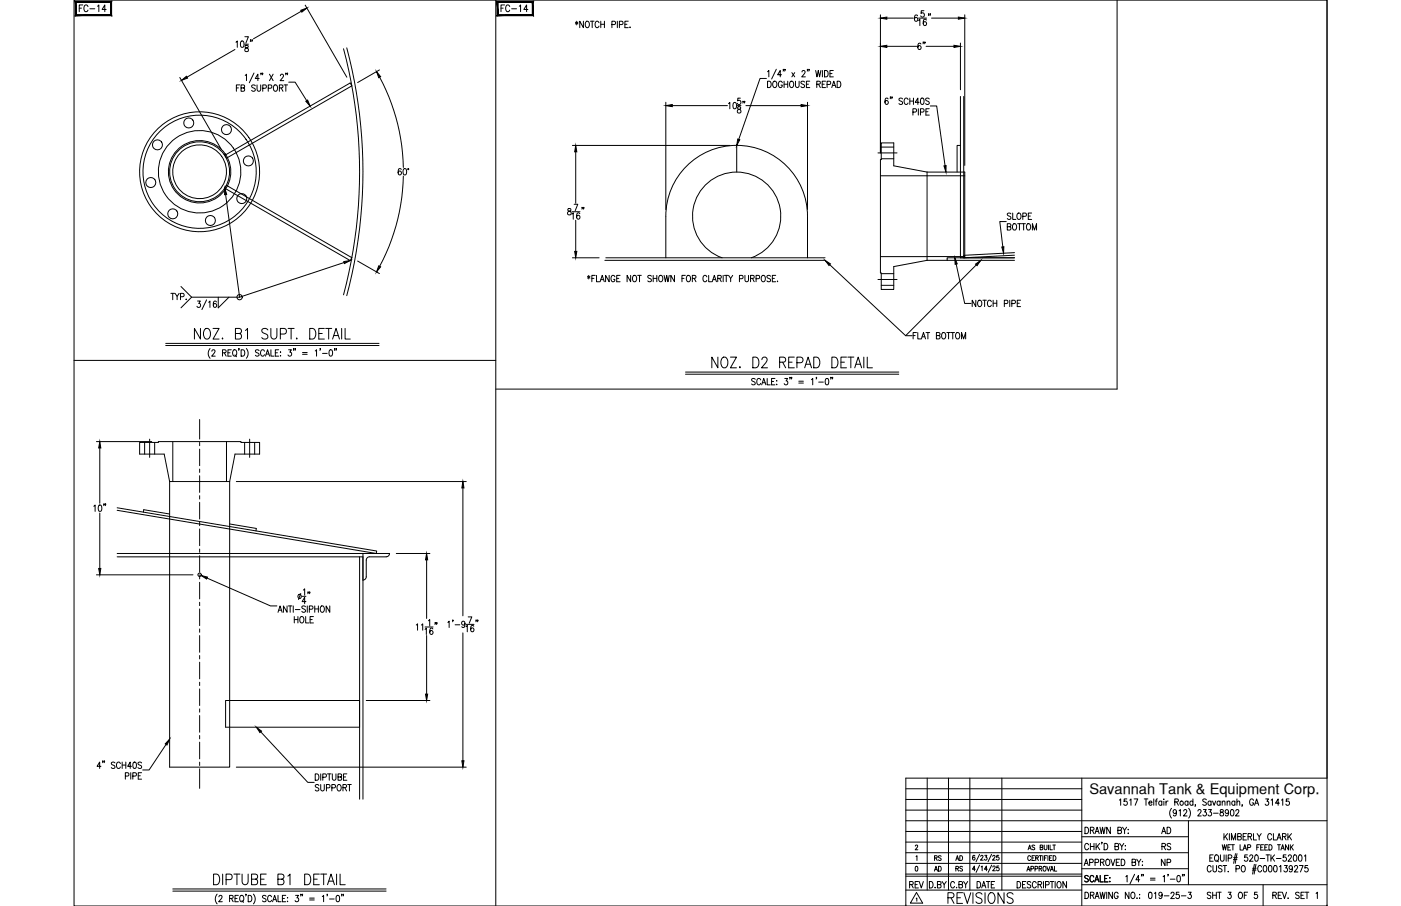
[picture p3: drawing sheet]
<svg xmlns="http://www.w3.org/2000/svg" width="432mm" height="279mm" viewBox="0 0 432 279" stroke-linecap="round" stroke-linejoin="round" font-family="sans-serif">
<defs><g id="words">
<g font-size="6.6">
<text x="58.9" y="105.8">NOZ. B1 SUPT. DETAIL</text>
<text x="218.4" y="114.7">NOZ. D2 REPAD DETAIL</text>
<text x="64.9" y="274.1">DIPTUBE B1 DETAIL</text>
<text x="291.4" y="279.8">REVISIONS</text>
</g>
<text font-size="5.7" x="281.9" y="16.6">6&quot;</text>
<g font-size="5.3">
<text x="23.6" y="4.9">FC-14</text>
<text x="153.5" y="4.9">FC-14</text>
<text x="279.4" y="275.2">REV</text>
</g>
<g font-size="4.9">
<text x="121.7" y="55">60°</text>
<text x="357" y="258.2">AD</text>
<text x="357.4" y="263.2">RS</text>
<text x="357" y="268.1">NP</text>
</g>
<text font-size="4.5" x="335.7" y="244.9">Savannah Tank &amp; Equipment Corp.</text>
<g font-size="4.4">
<text x="287.2" y="269.9">AD</text>
<text x="287.2" y="266.7">RS</text>
<text x="293.9" y="269.9">RS</text>
<text x="293.9" y="266.7">AD</text>
</g>
</g></defs>
<!-- layer: 0 -->
<g fill="none" stroke="#000" stroke-width=".31">
<path d="M22.8 0h386.2v279.4h-386.2zM152.8 0v279.4M344.3 0v120h-191.5M409 0v240h-129.8v39.4M22.8 111.1h130M285.8 240v34.5M292.3 240v34.5M298.9 240v34.5M308.8 240v34.5M333.4 240v39.4M279.2 253.1h129.8M279.2 259.7h54.2"/>
<path d="M279.2 256.4h54.2M279.2 249.8h54.2M279.2 246.5h54.2M279.2 243.2h54.2M333.4 258h32.9M366.3 253.1v19.7M279.2 266.3h54.2M279.2 274.5h54.2M279.2 269.6h54.2M279.2 270.2h54.2M279.2 263h87.1M333.4 272.8h75.6"/>
<path d="M333.4 267.9h32.9M389.3 272.8v6.6"/>
</g>
<!-- layer: DIM -->
<g fill="none" stroke="#000" stroke-width=".31">
<path d="M72.4 15.3l-14.8 8.5M72.7 13l.4-.4v2M74.3 12.7l.3-.1a1.07 1.07 0 0 1 .6 1 1.07 1.07 0 0 1-.6 1 1.41 1.41 0 0 1-.3-1.9zM75.5 11.3h1.1l-.8 2M75.5 13.6h1.1M75.6 14.1v.5a.72 .72 0 0 1 .9 .4 .72 .72 0 0 1-.3 .9 .63 .63 0 0 1-.8-.6 .63 .63 0 0 1 .8-.6l.3-.3-.1-.3zM77.3 12.4l-.2 .4M77.8 12.4h-.2h.2l-.2 .4M92.9 3.5l-14.8 8.5M94.1 1.6l12.8 22.2M177.3 6.8l.8 .6M177.7 6.5v1.2"/>
<path d="M178.1 6.8l-.8 .6M179.8 6.5v2l-1.1-2v2M180.7 6.6l.1-.1a1.01 1.01 0 0 1 .9 1 1.01 1.01 0 0 1-.9 1 1.29 1.29 0 0 1-.1-1.9zM182 6.5h1.1M182.5 6.5v2M184.6 7a.62 .62 0 0 0-.7-.5 .62 .62 0 0 0-.5 .8v.5a.62 .62 0 0 0 .5 .7 .62 .62 0 0 0 .7-.5M185.2 6.5v2M185.2 7.5h1.1M186.3 6.5v2M188.6 7.6l.9-.1 .1-.8-1-.2v2M190.3 6.5v2M190.9 7.6l1-.1v-.9l-1-.1v2"/>
<path d="M192.6 7.5h.6M193.6 6.5h-1v2h1M194.2 8.3v.2zM271.4 4.6v42.6M273.3 14.3h9.2M273.3 5.6h8.2M282.8 4.9l-.5-.3a1.14 1.14 0 0 0 .1 2 .59 .59 0 0 0 .5-.8 .59 .59 0 0 0-.8-.3l-.3 .4M283.1 6.3l.4-.4v2M283.1 5.6h2.5M284.8 3.3h-.8l-.1 .8a.61 .61 0 0 1 .9 .1 .61 .61 0 0 1-.1 .9 .61 .61 0 0 1-.9-.2M285.4 14.3h8.6M285.5 6.2l-.5-.3a1.13 1.13 0 0 0 .1 2 .55 .55 0 0 0 .5-.5 .55 .55 0 0 0-.4-.6 .55 .55 0 0 0-.7 .4"/>
<path d="M286.3 4.3l-.1 .5M286.8 4.3h-.2h.2l-.2 .5M287.1 5.6h8.3M296 13.3v14.4M297.3 4.6v46.4M55.4 23.9l12.8 22.2M72.9 27.1h.6M73.9 26.2h-1v2M74.3 27.1l.9-.1 .1-.6-1-.2v2l1-.2v-.7l-.3-.2M75.6 23.3l.4-.4v2M78.3 22.5l-1.5 3M78.7 26.5l-.4-.3-.7 .3 .1 .4 1 .7v.3l-.4 .3-.7-.3"/>
<path d="M79.2 26.2v1.4l.5 .6 .6-.3v-1.7M79.9 24.2h-1.2l.8-1.3v2M80.5 22.6h-.2h.2l-.2 .5M81 22.6l-.2 .5M81 27.2l1-.1v-.8l-1-.1v2M82.7 27.2l.9-.1v-.8l-.9-.1v2M83.1 22.9l1.1 2M84.2 22.9l-1.1 2M84.6 26.3l.2-.1a1 1 0 0 1 .8 1 1 1 0 0 1-.8 1 1.27 1.27 0 0 1-.2-1.9zM86.1 27.1l1-.1v-.6l-1-.2v2M86.4 23.4l.3-.5h.4l.3 .4-.3 .6-.8 1h1.2M86.7 27.1l.5 1.1"/>
<path d="M87.5 26.2h1.1M88.1 26.2v2M88.2 22.6h-.2h.2l-.2 .5M88.6 22.6l-.1 .5M89 25.3h2l3.5 5.8M107.9 25.6l.5 .9M116.9 21.6l-6.7 3.9M117 23.8a61.2 61.2 0 0 1 7.3 27.8M205.2 31.5v33.1M207.2 32.6h17M224.5 32l.4-.4v1.9M226.1 31.7l.3-.1a1.07 1.07 0 0 1 .6 1 1.07 1.07 0 0 1-.6 .9 1.38 1.38 0 0 1-.3-1.8z"/>
<path d="M227.2 32.6h1.2M227.4 33v.5a.72 .72 0 0 1 .9 .5 .72 .72 0 0 1-.3 .9 .63 .63 0 0 1-.8-.7 .63 .63 0 0 1 .8-.5l.3-.3-.1-.4zM228.2 30.3h-.8l-.1 .8a.61 .61 0 0 1 .9 0 .61 .61 0 0 1-.1 .9 .61 .61 0 0 1-.9-.1M229.1 31.3h-.2h.2l-.2 .5M229.6 31.3l-.2 .5M229.9 32.6h17M236.2 24.2h-1.9l-6.6 18.8M236.6 22.1l.4-.4v2M236.6 25a1 1 0 0 1 1.1 1 1 1 0 0 1-1.1 1zM238.5 25.1l.1-.1a1 1 0 0 1 .9 1 1 1 0 0 1-.9 1 1.27 1.27 0 0 1-.1-1.9zM239.3 21.4l-1.5 3M240.9 23.1h-1.2l.8-1.4v2"/>
<path d="M241.1 25.5a.62 .62 0 0 0-.7-.5 .62 .62 0 0 0-.5 .8v.4a.62 .62 0 0 0 .6 .8 .62 .62 0 0 0 .6-.8h-.4M241.5 21.5h-.2h.2l-.2 .4M241.7 25v2M241.7 26h1.1M242 21.5l-.2 .4M242.8 25v2M243.7 25.1l.1-.1a1 1 0 0 1 .9 1 1 1 0 0 1-.9 1 1.29 1.29 0 0 1-.1-1.9zM244.1 22.4l.8 1.3M244.9 22.4l-.8 1.3M245.2 25v1.4l.5 .6 .5-.3 .1-1.7M247.2 22.2l.1-.4 .5-.1 .3 .6-1 1.4h1.1M248 25.3l-.4-.3-.8 .3 .2 .5 .9 .4-.1 .7-.6 .1-.4-.3"/>
<path d="M248.5 26h.7M248.9 31.5v33.1M248.9 21.5h-.1h.1l-.1 .4M249.4 21.5l-.1 .4M249.6 25h-1.1v2h1.1M251.4 21.7l.4 2 .4-2 .4 2 .4-2M251.7 26l1-.1 .1-.7-1.1-.2v2M252.3 26l.5 1M253.4 26h.6M253.5 21.7v2M254.1 21.7a.99 .99 0 0 1 1.2 1 .99 .99 0 0 1-1.2 1zM254.4 25h-1v2h1"/>
<path d="M254.9 26.1l1-.1v-.9l-1-.1v2M255.8 22.7h.6M256.3 27l.7-2 .6 2M256.6 26.4h.8M256.8 21.7h-1v2h1M258 25a1 1 0 0 1 1.2 1 1 1 0 0 1-1.2 1zM273.7 30.5l-.5-.3a1.13 1.13 0 0 0 .1 2 .58 .58 0 0 0 .5-.8 .58 .58 0 0 0-1-.1v.3M274.5 30h-.2h.2l-.2 .4M275 30l-.2 .4M278.2 30.5l-.4-.3-.7 .3v.4l1.1 .7v.3l-.4 .3-.7-.3M279.9 30.7a.62 .62 0 0 0-.8-.4 .62 .62 0 0 0-.4 .7v.5a.62 .62 0 0 0 .4 .7 .62 .62 0 0 0 .8-.4M280.4 30.2v2"/>
<path d="M280.4 31.2h1.1M281.4 34.6l.9-.1 .2-.3-.2-.6-.9-.1v2M281.5 30.2v2M283 33.5v2M283.3 31.6h-1.2l.8-1.4v2M283.7 34.6l1-.2-.1-.8-.9-.1v2M283.9 30.3l.4-.1a1.15 1.15 0 0 1-.1 2l-.4-.4-.1-.4zM285.4 34.5h.6M286.4 30.5l-.4-.3-.7 .3 .2 .5 .8 .5 .1 .4-.4 .3-.7-.3M286.4 33.5h-1v2h1M286.7 32.7h2l2.6 18.4M69.5 60l4.4 31.7"/>
<path d="M124.3 54.3a61 61 0 0 1-7.3 27.8M176.4 44.9h48.6M177.4 46.8v15.9M108.4 79.5l-.5 .8M175.1 64.4v.6a.72 .72 0 0 1 .8 .4 .72 .72 0 0 1-.3 .9 .63 .63 0 0 1-.7-.7 .63 .63 0 0 1 .8-.5l.2-.7zM176.3 66l.4-.4v2M176.3 65.3h2.5M176.4 79.5h8.3M177 63h1.1l-.8 2M177.4 67.9v9.6M178.7 65.9l-.3-.3a1.11 1.11 0 0 0-.7 1 1.11 1.11 0 0 0 .6 1 .57 .57 0 0 0 .5-.5 .57 .57 0 0 0-.5-.6 .57 .57 0 0 0-.6 .4M179.5 64l-.2 .5"/>
<path d="M180 64h-.2h.2l-.2 .5M310.1 68.3h-2l1 7.8M310.5 69.9l.9-.1 .1-.6-1-.2v2l1-.2 .1-.5-.4-.4M311.6 66l-.4-.3-.7 .3 .1 .4 .9 .5 .1 .5-.4 .3-.7-.3M312.1 65.7v2h1M312.4 69.1l.1-.1a1 1 0 0 1 .9 1 1 1 0 0 1-.9 1 1.28 1.28 0 0 1-.1-1.9zM313.6 69h1.2M313.7 65.8l.2-.1a1 1 0 0 1 .8 1 1 1 0 0 1-.8 1 1.29 1.29 0 0 1-.2-1.9zM314.2 69v2M314.9 69h1.1M315.2 66.7l1-.1v-.8l-1-.1v2M315.5 69v2"/>
<path d="M316.7 69.1l.1-.1a1 1 0 0 1 .9 1 1 1 0 0 1-.9 1 1.26 1.26 0 0 1-.1-1.9zM316.9 66.6h.7M318 65.7h-1.1v2h1.1M318.2 71v-2l.6 2 .7-2v2M52.7 90.5h1.1M53.2 90.5v1.9M54 90.5l.6 .9v1M55.2 90.5l-.6 .9M55.6 91.5l1.1-.2-.1-.7-1-.1v1.9M55.8 88.3l3.3 3.4M57.4 92.2v.2zM59.1 91.7h14.8"/>
<path d="M59.1 91.7l-3.3 3.2M60.9 92.8h.8l-.4 .8a.6 .6 0 0 1 .4 .9 .6 .6 0 0 1-1-.1M63.7 92.5l-1.5 3M64.3 93.2l.4-.4v2M66.7 93.1l-.3-.3a1.11 1.11 0 0 0-.1 2 .55 .55 0 0 0 .5-.5 .55 .55 0 0 0-.4-.6 .55 .55 0 0 0-.7 .4M67.3 91.7v3.2l3.3-3.2M106 81l-32.1 10.7M110.2 80.5l6.7 3.9M181.1 85.2l.7 .6M181.4 84.9v1.1M181.8 85.2l-.7 .6M182.4 85.9h.6"/>
<path d="M183.5 84.9h-1.1v2M183.9 84.9v2h.9M185 86.9l.6-2 .6 2M185.2 86.2h.8M187.7 84.9v2l-1.1-2v2M189.5 85.4a.61 .61 0 0 0-.7-.5 .61 .61 0 0 0-.5 .8v.4a.61 .61 0 0 0 .6 .8 .61 .61 0 0 0 .6-.8h-.4M190.1 85.9h.6M191.1 84.9h-1v2h1M194.4 84.9v2l-1.1-2v2M195.3 85l.1-.1a1 1 0 0 1 .8 1 1 1 0 0 1-.8 1 1.28 1.28 0 0 1-.1-1.9zM196.5 84.9h1.2M197.1 84.9v2"/>
<path d="M200.8 85.2l-.4-.3-.8 .3 .2 .5 .8 .3v.8l-.6 .1-.4-.3M201.3 85.9h1.1M201.3 84.9v2M202.4 84.9v2M203.3 85l.2-.1a1 1 0 0 1 .8 1 1 1 0 0 1-.8 1 1.28 1.28 0 0 1-.2-1.9zM204.7 84.9l.4 2 .4-2 .4 2 .4-2M207.9 84.9v2l-1.1-2v2M210.2 85.9h.6M211.2 84.9h-1v2M211.9 85a.98 .98 0 0 1 1 .7 .98 .98 0 0 1-.6 1.2 1.06 1.06 0 0 1-.8-.8 1.06 1.06 0 0 1 .4-1.1zM213.4 85.9l.9-.1 .1-.7-1-.2v2M213.9 85.9l.6 1"/>
<path d="M217.8 85.4a.61 .61 0 0 0-.7-.5 .61 .61 0 0 0-.4 .8v.4a.61 .61 0 0 0 .4 .8 .61 .61 0 0 0 .7-.5M218.4 84.9v2h1M219.5 86.9l.7-2 .6 2M219.8 86.2h.8M221.2 85.9l1-.1 .1-.7-1.1-.2v2M221.8 85.9l.5 1M222.9 84.9v2M223.3 84.9h1.1M223.8 84.9v2M224.6 84.9l.6 1v1M225.8 84.9l-.6 1M227.9 86l1-.1v-.9l-1-.1v2"/>
<path d="M229.6 84.9l.1 1.7 .4 .3 .5-.3 .1-1.7M231.3 85.9l1-.1 .1-.7-1.1-.2v2M231.9 85.9l.6 1M233 86l1.1-.2-.1-.8-1-.1v2M234.9 85l.2-.1a1 1 0 0 1 .8 1 1 1 0 0 1-.8 1 1.26 1.26 0 0 1-.2-1.9zM237.5 85.2l-.4-.3-.7 .3 .1 .5 1 .6v.3l-.4 .3-.7-.3M238 85.9h.7M239.1 84.9h-1.1v2h1.1M239.6 86.7v.2zM255.7 81.6l23.4 21.9h2M294.7 81.4l2.6 12.2h2M300.8 92.6v2l-1.2-2v2"/>
<path d="M300.9 81.7l-21.8 21.8M301.6 92.7l.2-.1a1 1 0 0 1 .8 1 1 1 0 0 1-.8 1 1.26 1.26 0 0 1-.2-1.9zM302.9 92.6h1.1M303.5 92.6v2M305.5 93a.62 .62 0 0 0-.7-.4 .62 .62 0 0 0-.5 .7v.5a.62 .62 0 0 0 .5 .7 .62 .62 0 0 0 .7-.4M306.1 92.6v2M306.1 93.5h1.1M307.2 92.6v2M309.5 93.6l1-.1v-.8l-1-.1v2M311.2 92.6v2M311.8 93.6l1.1-.2-.1-.7-1-.1v2M313.5 93.5h.7"/>
<path d="M314.6 92.6h-1.1v2h1.1M51.1 105.9h65.7M51.1 106.6h65.7M64.7 107.5a2.24 2.24 0 0 0 0 3M65.3 108.3l.3-.4 .5 .1 .2 .2-1.1 1.6h1.1M68.6 108.8l.9-.1 .1-.6-1-.2v1.9M69.1 108.8l.6 1M70.3 108.8h.6M71.3 107.9h-1v1.9h1M72 108l.2-.1a1 1 0 0 1 .8 .9 1 1 0 0 1-.8 1 1.27 1.27 0 0 1-.2-1.8zM72.4 109.5l.5 .5M74.3 107.9a1 1 0 0 1 1.2 .9 1 1 0 0 1-1.2 1z"/>
<path d="M75.9 107.5a2.3 2.3 0 0 1 0 3M79.8 108.1l-.4-.2-.5 .1-.1 .5 .9 .5 .1 .6-.4 .2-.7-.2M81.5 108.3a.62 .62 0 0 0-.7-.4 .62 .62 0 0 0-.5 .7v.5a.62 .62 0 0 0 .5 .7 .62 .62 0 0 0 .7-.4M81.8 109.8l.7-1.9 .6 1.9M82.1 109.2h.8M83.5 107.9v1.9h1M84.9 108.8h.6M85.9 107.9h-1v1.9h1M86.5 108.5h.1M86.5 109.6h.1M88.9 107.9h.9l-.5 .7a.6 .6 0 0 1 .5 .9 .6 .6 0 0 1-1 0M93.2 108.7h1.5"/>
<path d="M93.2 109.3h1.5M97.2 108.2l.4-.3v1.9M99.4 109h1.4M101.6 108l.3-.1a1.07 1.07 0 0 1 .6 .9 1.07 1.07 0 0 1-.6 1l-.3-.1-.2-.7zM211.3 114.7h65.7M211.3 115.4h65.7M232.8 117l-.4-.3-.8 .3 .2 .5 1 .6v.3l-.4 .3-.8-.3M234.4 117.2a.61 .61 0 0 0-.7-.5 .61 .61 0 0 0-.4 .8v.4a.61 .61 0 0 0 .4 .8 .61 .61 0 0 0 .7-.5M234.8 118.7l.6-2 .7 2M235 118h.8M236.5 116.7v2h.9M237.8 117.6h.6"/>
<path d="M238.8 116.7h-1v2h1M239.4 117.4v.2zM239.4 118.5v.2zM241.9 116.7h.8l-.4 .8a.59 .59 0 0 1 .4 .9 .59 .59 0 0 1-1-.1M246.2 117.6h1.4M246.2 118.1h1.4M250.1 117.1l.4-.4v2M252.3 117.8h1.5M254.6 116.8h.6l.2 .3v1.2l-.4 .4-.6-.4-.1-.7zM281.4 103.5h.7M282.5 102.6h-1.1v1.9M282.9 102.6v1.9h.9"/>
<path d="M284 104.5l.6-1.9 .7 1.9M284.2 103.9h.8M285.4 102.6h1.1M286 102.6v1.9M288.6 103.5l1-.1v-.7l-1-.1v1.9l1-.2 .1-.4-.4-.4M290.5 102.6h.2a1 1 0 0 1 .8 .9 1 1 0 0 1-.8 1 1.29 1.29 0 0 1-.2-1.9zM291.8 102.6h1.1M292.4 102.6v1.9M293.1 102.6h1.1M293.6 102.6v1.9M294.8 102.6h.2a1 1 0 0 1 .8 .9 1 1 0 0 1-.8 1 1.27 1.27 0 0 1-.2-1.9zM296.4 104.5v-1.9l.6 1.9 .6-1.9v1.9"/>
<path d="M29.7 136.2h17.1M30.8 138.2v17M28.9 156.1l.4-.4v2M30.5 155.8l.3-.1a1.07 1.07 0 0 1 .6 1 1.07 1.07 0 0 1-.6 1l-.3-.1-.2-.7zM30.8 158.2v17.1M32.1 155.4h-.2h.2l-.2 .5M32.6 155.4l-.2 .5M72.8 148.5h70.9M142.7 150.5v39.4M29.7 177.3h29.8M63.8 178.3l19.6 8.6h1.9M122.1 170.7h10.4"/>
<path d="M131.5 172.7v18M85.7 188.8l.6-1.9 .7 1.9M85.9 188.2h.8M88.5 186.9v1.9l-1.1-1.9v1.9M88.9 186.9h1.1M89.4 186.9v1.9M90.4 186.9v1.9M90.7 190.1v2M90.7 191.1h1.1M91 188h1.5M91.8 190.1v2M92.7 190.2l.2-.1a1 1 0 0 1 .8 1 1 1 0 0 1-.8 1 1.29 1.29 0 0 1-.2-1.9z"/>
<path d="M92.7 183l-.7 1.9M93.1 183.9h1.2M93.5 182l.4-.4v2M94.1 187.1l-.4-.2h-.5l-.1 .6 .9 .5 .1 .5-.4 .3-.7-.3M94.2 190.1v2h1M94.3 185.5h-1.2l.8-1.3v2M94.7 186.9v1.9M95 182.6h-.2h.2l-.2 .5M95.3 187.9l1-.1 .1-.8-1.1-.1v1.9M95.5 182.6h-.2h.2l-.2 .5M95.6 191.1h.6M96.6 190.1h-1v2h1"/>
<path d="M97 186.9v1.9M97 187.8h1.1M98.1 186.9v1.9M99 186.9h.2a1 1 0 0 1 .8 .9 1 1 0 0 1-.8 1 1.29 1.29 0 0 1-.2-1.9zM101.6 186.9v1.9l-1.1-1.9v1.9M128.3 192.7l.4-.3v2M129.9 192.7l.4-.3v2M131 194.1l.4-.4v2M131 193.4h2.5M131.5 196v18.1M132 191.4l.4-.3v1.9M133.4 194l-.5-.3a1.13 1.13 0 0 0 .1 2 .59 .59 0 0 0 .5-.8 .59 .59 0 0 0-.8-.4l-.3 .5"/>
<path d="M134.2 192.1h-.2h.2l-.2 .5M134.7 192.1h-.2h.2l-.2 .5M138 191.9l.4-.3v1.9M139.6 191.3h-.1h.1l-.1 .4M140.3 192.7h1.4M142.7 195.2v39.4M143.3 192.2a.53 .53 0 0 1-.6 .6 .53 .53 0 0 1-.4-.7l.4-.5a1.08 1.08 0 0 1 .6 1 1.08 1.08 0 0 1-.6 .9l-.4-.2M143.6 193.3l.4-.4v1.9M143.6 192.6h2.5M144.3 190.2h1.1l-.8 2M146 193.1l-.3-.2a1.1 1.1 0 0 0-.7 .9 1.1 1.1 0 0 0 .6 1 .55 .55 0 0 0 .6-.5 .55 .55 0 0 0-.5-.6 .55 .55 0 0 0-.6 .5M146.8 191.3l-.1 .4"/>
<path d="M147.3 191.3h-.2h.2l-.2 .4M112.9 216h19.6M31.1 236.3h-1.2l.8-1.3v2M31.8 234.7l-.2 .5M32.2 234.7h-.1h.1l-.1 .5M35.4 235.3l-.4-.3-.7 .3 .2 .5 .8 .4 .1 .5-.4 .3-.7-.3M37.1 235.5a.62 .62 0 0 0-.7-.5 .62 .62 0 0 0-.5 .8v.4a.62 .62 0 0 0 .5 .8 .62 .62 0 0 0 .7-.5M37.7 235v2M37.7 235.9h1.1M38.6 239.3l1-.1 .1-.7-1.1-.2v2M38.8 235v2M40.3 238.3v2"/>
<path d="M40.5 236.3h-1.2l.8-1.3v2M40.9 239.3l1-.1 .1-.7-1.1-.2v2M41.2 235.1l.2-.1a1.07 1.07 0 0 1 .7 1 1.07 1.07 0 0 1-.7 1 1.38 1.38 0 0 1-.2-1.9zM42.6 239.2h.6M43.6 235.3l-.4-.3-.7 .3 .2 .5 .8 .3v.8l-.6 .1-.4-.3M43.6 238.3h-1v2h1M51.2 229.6l-5.2 7.8h-2M72.8 236.6h70.9M80.4 225.7l14.5 15.6h1.9M97.2 238.7a1 1 0 0 1 1.1 .9 1 1 0 0 1-1.1 1zM98.8 238.7v1.9M99.5 239.7l.9-.1 .1-.8-1-.1v1.9"/>
<path d="M100.9 238.7h1.1M101.5 238.7v1.9M102.4 238.7v1.4l.5 .5 .6-.3v-1.6M104.2 239.6l1-.1v-.7l-1-.1v1.9l1-.1 .1-.5-.4-.4M105.9 239.6h.6M106.9 238.7h-1v1.9h1M98.3 242.2l-.4-.3-.7 .3 .1 .5 .9 .5-.1 .6-.5 .1-.4-.3M98.8 241.9l.1 1.7 .4 .3 .6-.3v-1.7M100.6 243l1-.1v-.8l-1-.2v2M102.3 243l.9-.1 .1-.8-1-.2v2M104.2 242l.2-.1a1.01 1.01 0 0 1 .8 1 1.01 1.01 0 0 1-.8 1 1.27 1.27 0 0 1-.2-1.9zM105.7 242.9l1-.1v-.7l-1-.2v2"/>
<path d="M106.3 242.9l.5 1M107.1 241.9h1.2M107.7 241.9v2M53.3 274.2h65.7M53.3 274.8h65.7M66.9 275.7a2.24 2.24 0 0 0 0 3M67.5 276.6l.1-.4 .5-.1 .3 .6-1 1.4h1.1M70.8 277.1l.9-.1 .1-.7-1-.2v2M71.3 277.1l.6 1M72.4 277.1h.7M73.5 276.1h-1.1v2h1.1M74.2 276.2l.1-.1a1 1 0 0 1 .9 1 1 1 0 0 1-.9 1 1.26 1.26 0 0 1-.1-1.9z"/>
<path d="M74.6 277.7l.5 .6M76.5 276.1a1 1 0 0 1 1.1 1 1 1 0 0 1-1.1 1zM78.1 275.7a2.31 2.31 0 0 1 0 3M82 276.4l-.4-.3-.6 .1v.6l.9 .4 .1 .6-.4 .3-.7-.3M83.7 276.6a.62 .62 0 0 0-.8-.5 .62 .62 0 0 0-.4 .8v.4a.62 .62 0 0 0 .5 .8 .62 .62 0 0 0 .7-.5M84 278.1l.6-2 .7 2M84.2 277.4h.8M85.7 276.1v2h.9M87 277.1h.7M88.1 276.1h-1.1v2h1.1M88.6 276.8v.2zM88.6 277.9v.2z"/>
<path d="M91.1 276.1h.9l-.5 .8a.6 .6 0 0 1 .5 .9 .6 .6 0 0 1-1-.1M95.4 277h1.5M95.4 277.5h1.5M99.3 276.5l.4-.4v2M101.6 277.2h1.4M103.8 276.2l.2-.1a1.07 1.07 0 0 1 .7 1 1.07 1.07 0 0 1-.7 1 1.41 1.41 0 0 1-.2-1.9z"/>
<circle cx="73.8" cy="91.6" r=".81"/>
<circle cx="92.3" cy="183.9" r=".61"/>
</g>
<!-- layer: TEXT -->
<g fill="#000" stroke="#000" stroke-width=".31">
<path d="M23.2 .4l.3 4.1v-3.7zM23.2 .4l.3 4.1-.3 .3zM23.5 4.5l-.3 .3 10.9-.3zM23.2 4.8l10.9-.3 .3 .3zM34.1 .8v3.7l.3 .3zM34.1 .8l.3-.4v4.4zM23.5 .8h10.6l.3-.4zM23.2 .4h11.2l-10.9 .4z"/>
<path d="M153.2 .4l.3 4.1v-3.7zM153.2 .4l.3 4.1-.3 .3zM153.5 4.5l-.3 .3 10.9-.3zM153.2 4.8l10.9-.3 .3 .3zM164.1 .8v3.7l.3 .3zM164.1 .8l.3-.4v4.4zM153.5 .8h10.6l.3-.4zM153.2 .4h11.2l-10.9 .4z"/>
</g>
<!-- layer: 6 PIPE -->
<path d="M285.7 53.1h11.6v26.4M285.7 54.2h11.6M205.2 79.5v-12.8a21.8 21.8 0 0 1 21.8-21.9 21.8 21.8 0 0 1 21.9 21.9v12.8M222.5 79.5a13.6 13.6 0 0 1-6.4-20.9 13.6 13.6 0 0 1 21.9 0 13.6 13.6 0 0 1-6.5 20.9M285.7 79.1h11.6M285.7 80.3h6.2" fill="none" stroke="#000" stroke-width=".31"/>
<!-- layer: SHELL -->
<g fill="none" stroke="#000" stroke-width=".31">
<path d="M105.9 15a147.9 147.9 0 0 1 0 75.9M106.9 14.8a148.7 148.7 0 0 1 0 76.4M296 29.7v49.8h16.7h-20.8v.8h20.8M297 29.7v49.8M186.7 79.5h67.6M312.7 77.9l-15.7 .8 .1 .8M312.7 78.7l-15.6 .8M186.4 80.3h67.9M36.1 156.6l80 13.3-.1 .8-79.9-13.3M36.1 171.7h75.8v74.8M110.8 171.7v74.8"/>
<circle cx="61.5" cy="53" r="9.6"/>
</g>
<!-- layer: REPAD -->
<g fill="none" stroke="#000" stroke-width=".31">
<path d="M227.1 44.9v8.2M296 44.9h-1v8.2M44.2 157.9l.1-.7 8 1.3M70.8 161.6l8.2 1.4-.1 .7"/>
<circle cx="61.5" cy="53" r="17.5"/>
</g>
<!-- layer: DIM -->
<g fill="#000" stroke="#000" stroke-width=".31">
<path d="M92.7 3.2l1.9-.7-1.6 1.2zM271.4 14.3l1.9-.3v.6zM271.4 5.6l1.9-.3v.6zM294 14l2 .3-2 .3zM295.4 5.3l1.9 .3-1.9 .3zM55.9 24.8l1.6-1.3 .3 .6zM94.3 31.2l.5-.3 .8 1.8zM116.1 22.1l1.2 1.5-.6 .4zM205.2 32.6l2-.4v.7zM246.9 32.2l2 .4-2 .3zM177.4 44.9l.4 1.9h-.7zM227.4 42.9l.6 .2-.9 1.8z"/>
<path d="M290.9 51.2l.7-.1-.1 2zM69.3 58l.6 1.9-.7 .1zM177.1 77.5h.7l-.4 2zM308.8 76.2l.6-.1-.1 2zM106 80.7l1.9-.4-1.7 1zM116.7 82l.6 .3-1.2 1.6zM254.3 80.3l1.6 1.1-.4 .5zM294.3 79.5l.7 1.9-.6 .1zM300.7 81.4l1.6-1.1-1.2 1.6zM30.8 136.2l.3 2h-.7zM142.7 148.5l.3 2h-.7zM30.4 175.3h.7l-.3 2z"/>
<path d="M62 177.5l1.9 .5-.2 .6zM131.5 170.7l.3 2h-.7zM131.1 214.1h.7l-.3 1.9zM52.3 227.9l-.8 1.9-.6-.4zM79 224.3l1.6 1.2-.5 .4zM142.3 234.6h.7l-.3 2z"/>
</g>
<!-- layer: 6-150-RFWN -->
<path d="M271.4 54.2h14.3M271.6 44.1h3.9v7l10.2 2v27.2l-10.2 1.9v7.1h-3.9v-5.2h-.2v-34.9h.2zM271.6 45.4h3.9M271.6 49h3.9M271.4 79.1h14.3M271.6 88h3.9M271.6 84.4h3.9" fill="none" stroke="#000" stroke-width=".31"/>
<!-- layer: CENTER -->
<g fill="none" stroke="#000" stroke-width=".31">
<path d="M270.6 47.2h5.9M270.6 86.2h5.9M46.1 135.4v5.7M61.5 129.4v6M61.5 136.4v1.1M61.5 138.5v5.1M76.9 135.4v5.7M61.5 144.7v1M61.5 146.7v5.1M61.5 152.9v1M61.5 154.9v5.2M61.5 161.1v1"/>
<path d="M61.5 163.1v5.2M61.5 169.3v1M61.5 171.4v5.1M61.5 177.5v1M61.5 179.6v5.1M61.5 185.7v1.1M61.5 187.8v5.1M61.5 194v1M61.5 196v5.1M61.5 202.2v1M61.5 204.2v5.2M61.5 210.4v1"/>
<path d="M61.5 212.4v5.2M61.5 218.6v1M61.5 220.7v5.1M61.5 226.8v1.1M61.5 228.9v5.1M61.5 235v1.1M61.5 237.1v6"/>
</g>
<!-- layer: SHOP TAG -->
<path d="M279.2 279.4h.1M409 279.4h.1" fill="none" stroke="#000" stroke-width=".31"/>
<!-- layer: TEXT -->
<g fill="none" stroke="#000" stroke-width=".31">
<path d="M334.4 255.1a1.01 1.01 0 0 1 1.1 1 1.01 1.01 0 0 1-1.1 1zM336.1 256.1l.9-.2 .1-.6-1-.2v2M336.6 256.1l.6 1M337.5 257.1l.6-2 .7 2M337.7 256.4h.8M339 255.1l.4 2 .4-2 .4 2 .4-2M339.7 259.8h-.2h.2l-.2 .5M342.2 255.1v2l-1.1-2v2M344.5 256.1l1-.2 .1-.6-1.1-.2v2l1.1-.2 .1-.5-.5-.3M345 246.8l.4-.4v1.9M346 255.1l.6 1v1M347.2 255.1l-.6 1"/>
<path d="M347.3 246.4h-.8l-.1 .8a.61 .61 0 0 1 .9 .1 .61 .61 0 0 1-.1 .8 .61 .61 0 0 1-.8-.1M347.6 257h.2zM347.7 255.8v.1zM348.2 246.8l.4-.4v1.9M349.5 246.4h1.2l-.8 1.9M352.7 246.4h1.1M353.2 246.4v1.9M354.1 247.6h.9l-.1-.5a.58 .58 0 0 0-.8 .7 .58 .58 0 0 0 .9 .3M355.6 246.4v1.9M356.1 247h.5M356.7 246.4l-.3 .1-.1 .3v1.5M358.1 247.3l-.2-.2a.58 .58 0 0 0-.8 .6 .58 .58 0 0 0 1 .4"/>
<path d="M358.1 247v1.3M358.7 246.4v.2zM358.7 247.1v1.2M359.4 247v1.3M360 247l-.4 .1-.2 .5M361.1 249.3a2.24 2.24 0 0 0 0 3M362.1 247.3l.9-.1 .1-.6-1-.2v1.9M362.6 250.3l-.1 .3a.54 .54 0 0 1-.8 .1 .54 .54 0 0 1 0-.8 .54 .54 0 0 1 .8 .1l.1 .3a.9 .9 0 0 1-.6 1.3l-.4-.2M362.6 247.3l.6 1M363.4 250l.4-.3v1.9M364.8 250.1l.2-.3 .5-.1 .3 .5-1.1 1.4h1.2M366.1 247.3l-.1-.2a.58 .58 0 0 0-.8 .6 .58 .58 0 0 0 .9 .4"/>
<path d="M366.1 247v1.3M366.4 249.3a2.31 2.31 0 0 1 0 3M367.7 247.3a.56 .56 0 0 0-.8 0 .56 .56 0 0 0 0 .8 .56 .56 0 0 0 .8 0M367.7 246.4v1.9M368.5 248.3h-.2h.2l-.2 .4M369.2 250.1l.3-.4h.4l.3 .3-1.1 1.6h1.1M370.9 249.7h.9l-.5 .7a.6 .6 0 0 1 .5 .9 .6 .6 0 0 1-1.1 0M371.8 246.7l-.4-.3-.7 .3 .2 .4 .9 .7v.3l-.4 .2-.7-.2M372.5 249.7h.9l-.5 .7a.6 .6 0 0 1 .5 1 .6 .6 0 0 1-1.1-.1M373.3 247.3a.56 .56 0 0 0-.8 0 .56 .56 0 0 0 0 .8 .56 .56 0 0 0 .8 0M373.3 247v1.3M373.7 247l.5 1.3 .5-1.3"/>
<path d="M374 250.8h1.5M376 247.3a.56 .56 0 0 0-.7 0 .56 .56 0 0 0 0 .8 .56 .56 0 0 0 .7 0M376 247v1.3M376.2 249.8v.5a.72 .72 0 0 1 .8 .4 .72 .72 0 0 1-.3 .9 .63 .63 0 0 1-.7-.6 .63 .63 0 0 1 .8-.6l.2-.3v-.3zM376.7 247.4l.4-.4 .4 .1v1.2M376.7 247v1.3M377.2 257.1v1.9M377.6 257.9l.8 1.1M378.2 247.4l.4-.4 .4 .1 .1 1.2M378.2 247v1.3M378.4 257.1l-1.2 1.3M378.6 250.3v.3a.54 .54 0 0 1-.8 .1 .54 .54 0 0 1 0-.8 .54 .54 0 0 1 .8 .1v.3a.9 .9 0 0 1-.6 1.3l-.3-.2"/>
<path d="M378.9 257.1v1.9M379.4 249.8l.3-.1a1.06 1.06 0 0 1 .6 .9 1.06 1.06 0 0 1-.6 1l-.3-.1-.2-.7zM379.5 259v-1.9l.7 1.9 .6-1.9v1.9M380.6 247.3a.56 .56 0 0 0-.8 0 .56 .56 0 0 0 0 .8 .56 .56 0 0 0 .8 0M380.6 247v1.3M380.9 250.1l.1-.3 .5-.1 .3 .5-1 1.4h1.1M381.2 247.4l.4-.4 .4 .1 .1 1.2M381.2 246.4v1.9M381.5 258l.9-.1 .1-.7-1-.1v1.9l1-.2 .1-.4-.4-.4M382.9 248.3l-.1 .4M383.1 258h.7M384.2 257.1h-1.1v1.9h1.1"/>
<path d="M384.7 258l.9-.1 .1-.7-1-.1v1.9M385.2 258l.6 1M386.3 246.8a.61 .61 0 0 0-.7-.4 .61 .61 0 0 0-.5 .7v.5a.61 .61 0 0 0 .6 .8 .61 .61 0 0 0 .6-.8h-.4M386.3 257.1v1.9h1M386.7 248.3l.6-1.9 .6 1.9M386.9 247.7h.8M387.5 257.1l.6 .9v1M388.7 257.1l-.6 .9M390.1 246.4h.9l-.5 .7a.6 .6 0 0 1 .5 .9 .6 .6 0 0 1-1.1 0M391.8 246.8l.4-.4v1.9M391.9 257.5a.62 .62 0 0 0-.7-.4 .62 .62 0 0 0-.5 .7v.5a.62 .62 0 0 0 .5 .7 .62 .62 0 0 0 .7-.4M392.5 257.1v1.9h.9"/>
<path d="M393.6 259l.6-1.9 .7 1.9M393.8 258.4h.8M394.3 247.7h-1.2l.8-1.3v1.9M395 246.8l.4-.4v1.9M395.3 258l.9-.1v-.7l-.9-.1v1.9M395.8 258l.6 1M396.9 257.1v1.9M397.3 246.4h-.8l-.1 .8a.61 .61 0 0 1 .9 .1 .61 .61 0 0 1-.1 .8 .61 .61 0 0 1-.9-.1M397.3 257.9l.8 1.1M398.1 257.1l-1.2 1.3M282.1 260.9l.3-.3 .4 .3-.7 1.2h.8M282.2 267.2h.2a.82 .82 0 0 1 .5 .7 .82 .82 0 0 1-.5 .7l-.3-.2z"/>
<path d="M282.3 264.2l.3-.3v1.5M282.4 277.1l.2-.2v1M282.5 275.2l1.9 3.3h-3.8zM288.2 273.6v.2zM288.9 272.8l1-.1v-.8l-1-.1v2l1.1-.2v-.4l-.4-.4M290.4 271.8l.6 1v1M291.7 271.8l-.7 1M294.2 272.3a.62 .62 0 0 0-.7-.5 .62 .62 0 0 0-.5 .8v.5a.62 .62 0 0 0 .5 .7 .62 .62 0 0 0 .7-.5M295.6 272.8l.9-.1 .1-.7-1-.2v2l1-.2 .1-.4-.4-.4M297 271.8l.6 1v1M298.3 271.8l-.7 1M300.5 264l-.1-.2a.73 .73 0 0 0-.8 .6 .73 .73 0 0 0 .5 .9 .42 .42 0 0 0 .4-.6 .42 .42 0 0 0-.7-.2l-.1 .3"/>
<path d="M300.6 268.1h-.9l.6-1v1.4M301.1 271.8a1 1 0 0 1 1.2 1 1 1 0 0 1-1.2 1zM301.9 263.5l-1.1 2.2M301.9 266.8l-1.1 2.2M302.3 264.1l.1-.3h.3l.3 .4-.8 1.1h.8M302.4 267.3l.3-.2v1.4M302.6 273.8l.6-2 .6 2M303.5 263.8h.7l-.4 .5a.45 .45 0 0 1 .4 .7 .45 .45 0 0 1-.8 0M304 271.8h1.1M304.3 268.1h-.9l.6-1v1.4M304.6 271.8v2M305.6 263.5l-1.1 2.2"/>
<path d="M305.6 266.8l-1 2.2M306 264.1l.5-.3 .2 .4-.8 1.1h.8M306 267.4l.2-.3 .5 .2-.8 1.2h.9M306.6 271.8h-1.1v2M307.8 263.8h-.6v.6a.46 .46 0 0 1 .7 0 .46 .46 0 0 1-.1 .7 .46 .46 0 0 1-.7-.1M307.8 267.1h-.5l-.1 .6a.46 .46 0 0 1 .7 0 .46 .46 0 0 1-.1 .7 .46 .46 0 0 1-.7-.1M313.5 271.8a1 1 0 0 1 1.1 1 1 1 0 0 1-1.1 1zM316.2 271.8h-1v2h1M316.5 268.6l.5-1.4 .4 1.4M316.7 268.2h.6M316.9 262.1l.5-1.5 .4 1.5M317.1 261.6h.5"/>
<path d="M317.6 264.2a.46 .46 0 0 0-.5-.3 .46 .46 0 0 0-.3 .5v.4a.46 .46 0 0 0 .3 .6 .46 .46 0 0 0 .5-.4M317.7 272.1l-.4-.3-.7 .3 .1 .5 .9 .5a.48 .48 0 0 1-.3 .7l-.7-.3M317.7 267.9h.8v-.7h-.8v1.4M318.1 264.6h.5M318.9 263.9h-.8v1.5h.8M318.9 260.8l-.3-.2-.5 .2 .1 .4 .7 .4-.3 .5-.5-.2M319 267.9h.7v-.7h-.7v1.4M319.2 264.6l.7-.1v-.6h-.7v1.5M319.4 272.3a.62 .62 0 0 0-.8-.5 .62 .62 0 0 0-.4 .8v.5a.62 .62 0 0 0 .4 .7 .62 .62 0 0 0 .8-.5M319.6 264.6l.4 .8M319.9 272.8l1-.1 .1-.7-1.1-.2v2M320.3 267.9l.7-.1v-.6h-.7v1.4"/>
<path d="M320.3 263.9h.8M320.5 272.8l.6 1M320.6 261.3l.7-.1 .1-.5-.8-.1v1.5l.8-.2v-.5l-.3-.1M320.7 267.9l.4 .7M320.7 263.9v1.5M321.4 263.9v1.5M321.6 271.8v2M321.7 267.2a.68 .68 0 0 1 .7 .7 .68 .68 0 0 1-.7 .7l-.2-.5zM321.8 260.6v1l.4 .5 .4-.2 .1-1.3M321.9 264.6h.5M322.2 272.9l1-.1v-.9l-1-.1v2M322.6 267.2l.5 1.4 .5-1.4"/>
<path d="M322.7 263.9h-.8v1.5M323 263.9v1.5M323.2 260.6v1.5M323.5 264.6h.4M323.6 260.6v1.5h.8M323.7 271.8h1.1M323.7 268.6l.5-1.4 .5 1.4M323.9 268.2h.6M324.2 263.9h-.7v1.5h.7M324.3 271.8v2M324.5 260.6h.8M324.6 263.9a.75 .75 0 0 1 .9 .7 .75 .75 0 0 1-.9 .8z"/>
<path d="M324.9 260.6v1.5M325 267.2v1.4h.7M325.2 271.8v2M326.1 271.9l.1-.1a1.01 1.01 0 0 1 .9 1 1.01 1.01 0 0 1-.9 1 1.27 1.27 0 0 1-.1-1.9zM328.7 271.8v2l-1.1-2v2M334.2 266.9l.6-1.9 .6 1.9M334.4 275.1a1 1 0 0 1 1.1 1 1 1 0 0 1-1.1 1zM334.4 266.3h.8M335.4 270.3l-.4-.3-.7 .3 .2 .4 .9 .7v.3l-.4 .3-.7-.3M335.5 260.6a.62 .62 0 0 0-.7-.5 .62 .62 0 0 0-.5 .8v.4a.62 .62 0 0 0 .5 .8 .62 .62 0 0 0 .7-.5M335.8 266l1-.1 .1-.7-1.1-.2v1.9M336.1 276.1l.9-.1 .1-.7-1-.2v2"/>
<path d="M336.1 260.1v2M336.1 261h1.1M336.6 276.1l.6 1M337.1 270.5a.61 .61 0 0 0-.7-.5 .61 .61 0 0 0-.5 .7v.5a.61 .61 0 0 0 .5 .8 .61 .61 0 0 0 .7-.5M337.2 260.1v2M337.4 272l.7-2 .6 2M337.5 266l1-.1v-.7l-1-.2v1.9M337.5 277.1l.6-2 .7 2M337.7 271.3h.8M337.7 276.5h.8M337.8 260.1v2M338.2 260.9l.7 1.2"/>
<path d="M338.9 260.1l-1.1 1.3M339 275.1l.4 2 .4-2 .4 2 .4-2M339.1 270v2h1M339.2 265.9l.9-.1v-.7l-.9-.1v1.9M339.7 265.9l.6 1M340.3 260.1a1 1 0 0 1 1.1 1 1 1 0 0 1-1.1 1zM340.5 270.9h.6M341.1 265.1l.1-.1a1 1 0 0 1 .9 .9 1 1 0 0 1-.9 1 1.26 1.26 0 0 1-.1-1.8zM341.1 275.1v2M341.5 270h-1v2h1M342 271.9h.1zM342.1 270.6v.2z"/>
<path d="M342.4 265l.6 1.9 .6-1.9M342.9 275.1v2l-1.2-2v2M343.6 261l1-.1v-.7l-1-.1v2l1.1-.2 .1-.5-.4-.4M344 265.9h.7M344.6 275.6a.62 .62 0 0 0-.7-.5 .62 .62 0 0 0-.5 .8v.5a.62 .62 0 0 0 .6 .7 .62 .62 0 0 0 .6-.7h-.4M345.1 265h-1.1v1.9h1.1M345.1 260.1l.6 .9v1.1M345.6 265a1 1 0 0 1 1.1 .9 1 1 0 0 1-1.1 1zM346.4 260.1l-.7 .9M346.8 260.8v.1zM346.8 261.9v.2zM347 270.4l.4-.4v2"/>
<path d="M348 275.1v2l-1.2-2v2M348.8 275.2l.2-.1a1 1 0 0 1 .8 1 1 1 0 0 1-.8 1 1.29 1.29 0 0 1-.2-1.9zM348.9 265.9l1-.1v-.7l-1-.1v1.9l1-.1 .1-.5-.4-.4M349.7 269.6l-1.4 3M350.4 265l.6 .9v1M350.4 277h.1zM351.2 275.8h.1M351.2 276.9h.1M351.3 271.3h-1.2l.8-1.3v2M351.6 265l-.6 .9M351.9 269.7h-.1h.1l-.1 .5M352 266.8h.2z"/>
<path d="M352.1 265.6v.2zM352.4 269.7l-.1 .5M354.2 275.2l.4-.1a1.15 1.15 0 0 1-.2 2l-.4-.4v-.4zM354.6 270.8h1.4M354.6 271.4h1.4M355.8 275.5l.4-.4v2M358.2 275.8a.53 .53 0 0 1-.8 .4 .53 .53 0 0 1-.1-.9 .53 .53 0 0 1 .8 .1l.1 .4a.92 .92 0 0 1-.7 1.3l-.3-.3M358.5 270.4l.4-.4v2M358.8 276.3h1.5M360.1 269.7l-.2 .5M360.7 271.1h1.4M360.9 275.6l.3-.5h.3l.4 .4-.3 .7-.8 .9h1.2"/>
<path d="M362.9 270.1l.3-.1a1.09 1.09 0 0 1 .6 1 1.09 1.09 0 0 1-.6 1 1.43 1.43 0 0 1-.3-1.9zM363.4 275.1h-.8l-.1 .9a.61 .61 0 0 1 .9 0 .61 .61 0 0 1-.1 .9 .61 .61 0 0 1-.9-.2M364.1 276.3h1.4M364.5 269.7l-.1 .5M365 269.7h-.2h.2l-.2 .5M366.2 275.1h.9l-.5 .8a.6 .6 0 0 1 .5 .9 .6 .6 0 0 1-1-.1M372.9 264.6h.6M373.2 275.4l-.4-.3-.7 .3 .1 .5 .9 .5a.48 .48 0 0 1-.3 .7l-.7-.3M373.3 267.4a.61 .61 0 0 0-.8-.5 .61 .61 0 0 0-.4 .8v.4a.61 .61 0 0 0 .4 .8 .61 .61 0 0 0 .8-.5M373.8 276.1h1.1M373.8 275.1v2M373.8 266.9l.1 1.7 .4 .3 .6-.3v-1.7"/>
<path d="M373.9 263.6h-1v2h1M374.6 263.7l.2-.1a1 1 0 0 1 .8 1 1 1 0 0 1-.8 1 1.24 1.24 0 0 1-.2-1.9zM374.9 275.1v2M375 265.2l.5 .6M375.3 275.1h1.1M375.8 275.1v2M376.2 263.6v1.4l.4 .6 .6-.3 .1-1.7M376.6 267.2l-.4-.3-.5 .1v.7l.8 .4 .1 .5-.4 .3-.7-.3M376.7 260.5l.3 1.6 .4-1.6 .3 1.6 .3-1.6M377 266.9h1.1M377.5 266.9v2M377.9 263.6v2"/>
<path d="M378.4 261.3h.6M378.5 268.8h.1zM378.5 275.1h.9l-.5 .8a.6 .6 0 0 1 .5 .9 .6 .6 0 0 1-1-.1M378.5 264.7l1-.1 .1-.8-1.1-.2v2M379.3 260.5h-.9v1.6h.9M379.5 260.5h.9M380 260.5v1.6M380.2 265h1.1M380.2 264.5h1.1M380.8 263.2l-.6 3.1M380.9 267.9h1v-.9l-1-.1v2M381.3 263.2l-.6 3.1"/>
<path d="M382 275.2l.1-.1a1 1 0 0 1 .9 1 1 1 0 0 1-.9 1 1.27 1.27 0 0 1-.1-1.9zM382.2 260.5v1.6h.8M382.9 267l.1-.1a1.01 1.01 0 0 1 .8 1 1.01 1.01 0 0 1-.8 1 1.29 1.29 0 0 1-.1-1.9zM383.1 262.1l.6-1.6 .5 1.6M383.3 261.6h.7M383.5 276.1h.6M384.5 263.6h-.8l-.1 .9a.62 .62 0 0 1 .9 0 .62 .62 0 0 1-.1 .9 .62 .62 0 0 1-.9-.2M384.5 275.1h-1v2M384.5 261.4l.8-.1 .1-.7-.9-.1v1.6M385.2 264.1l.1-.4 .5-.1 .3 .6-1 1.4h1.1M386 268.3h1.1M386.1 267.8h1.1"/>
<path d="M386.6 266.6l-.5 3M386.9 263.7l.3-.1a1.06 1.06 0 0 1 .6 1 1.06 1.06 0 0 1-.6 1l-.3-.1-.2-.7zM387.1 266.6l-.6 3M387.4 261.3h.5M387.5 275.1h-.8l-.1 .9a.61 .61 0 0 1 .9 0 .61 .61 0 0 1-.1 .9 .61 .61 0 0 1-.9-.2M388.2 260.5h-.8v1.6M388.4 264.8h1.4M388.6 261.3h.5M388.9 267.4a.62 .62 0 0 0-.8-.5 .62 .62 0 0 0-.5 .8v.4a.62 .62 0 0 0 .5 .8 .62 .62 0 0 0 .8-.5M389.4 260.5h-.8v1.6h.8M389.6 267l.2-.1a1.09 1.09 0 0 1 .7 1 1.09 1.09 0 0 1-.7 1l-.4-.4-.1-.4zM389.8 261.3h.6"/>
<path d="M390.2 263.6h1.1M390.7 260.5h-.9v1.6h.9M390.8 263.6v2M391.1 260.5a.84 .84 0 0 1 1 .8 .84 .84 0 0 1-1 .8zM391.2 267l.2-.1a1.08 1.08 0 0 1 .7 1 1.08 1.08 0 0 1-.7 1l-.5-.8zM391.7 263.6v2M392.1 264.5l.7 1.1M392.3 276.1l1-.1v-.8l-1-.1v2M392.7 267l.3-.1a1.09 1.09 0 0 1 .6 1 1.09 1.09 0 0 1-.6 1l-.3-.1-.2-.7zM392.8 263.6l-1.1 1.3M392.9 276.1l.5 1M393.4 264.8h1.4"/>
<path d="M393.7 260.5h1M394 276.1h.6M394.2 260.5v1.6M394.4 267.3l.4-.4v2M394.8 262.1l.5-1.6 .6 1.6M395 261.6h.7M395 275.1h-1v2h1M395.2 275.1l.7 2 .6-2M395.9 266.9h.8l-.4 .8a.6 .6 0 0 1 .5 .9 .6 .6 0 0 1-1.1-.1M396.3 263.6h-.8v.9a.62 .62 0 0 1 .9 0 .62 .62 0 0 1-.1 .9 .62 .62 0 0 1-.9-.2M396.9 277h.2zM397.1 264.1l.1-.4 .5-.1 .3 .6-1 1.4h1.1"/>
<path d="M397.1 260.5v1.6l-.9-1.6v1.6M397.7 260.5v1.6M398 261.2l.6 .9M398.3 267.6l-.2 .5a.55 .55 0 0 1-.7-.2 .55 .55 0 0 1 .1-.8 .55 .55 0 0 1 .8 .1v.4a.93 .93 0 0 1-.6 1.3l-.3-.3M398.6 260.5l-.9 1.1M398.8 263.7l.3-.1a1.06 1.06 0 0 1 .6 1 1.06 1.06 0 0 1-.6 1l-.3-.1-.2-.7zM399 267.4l.3-.5h.3l.3 .4-.2 .6-.8 1h1.1M400.4 275.4l-.4-.3-.7 .3 .1 .4 1 .7v.3l-.4 .3-.7-.3M400.4 263.7l.3-.1a1.07 1.07 0 0 1 .6 1 1.07 1.07 0 0 1-.6 1 1.35 1.35 0 0 1-.3-1.9zM400.5 266.9h1.1l-.8 2M401 276.1h.6M402 275.1h-1v2h1"/>
<path d="M402 264l.4-.4v2M402.3 275.1h1.1M402.8 275.1v2M403.1 266.9h-.8l-.1 .9a.62 .62 0 0 1 .9 0 .62 .62 0 0 1-.1 .9 .62 .62 0 0 1-.9-.2M405.6 275.5l.4-.4v2"/>
<circle cx="364.2" cy="247.6" r=".62"/>
</g>
<!-- layer: 4T-150-RFWN -->
<g fill="none" stroke="#000" stroke-width=".31">
<circle cx="58.2" cy="37.9" r="1.53"/>
<circle cx="69.8" cy="40" r="1.53"/>
<circle cx="46.5" cy="56.3" r="1.53"/>
<circle cx="48.5" cy="44.7" r="1.53"/>
<circle cx="61.5" cy="53" r="18.5"/>
<circle cx="61.5" cy="53" r="12.7"/>
<circle cx="61.5" cy="53" r="8.3"/>
<circle cx="76.5" cy="49.6" r="1.53"/>
<circle cx="53.2" cy="65.9" r="1.53"/>
<circle cx="64.8" cy="68" r="1.53"/>
<circle cx="74.5" cy="61.2" r="1.53"/>
</g>
<!-- layer: 4 PIPE -->
<g fill="none" stroke="#000" stroke-width=".31">
<path d="M52.3 148.5v88.1h18.5v-88.1"/>
<circle cx="61.5" cy="53" r="9.2"/>
<circle cx="61.5" cy="177.3" r=".52"/>
</g>
<!-- layer: INTERNALS -->
<path d="M107.9 25.6l-38.6 22.3 .5 .9 38.6-22.3M108.4 79.5l-38.6-22.3-.5 .8 38.6 22.3M69.5 216h41.3v8.3h-41.3z" fill="none" stroke="#000" stroke-width=".31"/>
<!-- layer: 2X2X14 -->
<path d="M36.1 170.7h84l-.2 .6-.9 .4M111.9 170.7v8.2l.8-.4 .2-.6M113.9 171.7l-.6 .2-.4 .5v5.5M113.9 171.7h5.1" fill="none" stroke="#000" stroke-width=".31"/>
<!-- layer: 4-150-RFWN -->
<path d="M43 136.4h5.8v-.2h25.4v.2h5.8v3.6h-7.6l-1.6 8.5h-18.5l-1.7-8.5h-7.6zM44.6 136.4v3.6M47.7 136.4v3.6M53.3 136.2v12.3M69.8 136.2v12.3M75.4 136.4v3.6M78.5 136.4v3.6" fill="none" stroke="#000" stroke-width=".31"/>
<use href="#words"/>
</svg>
